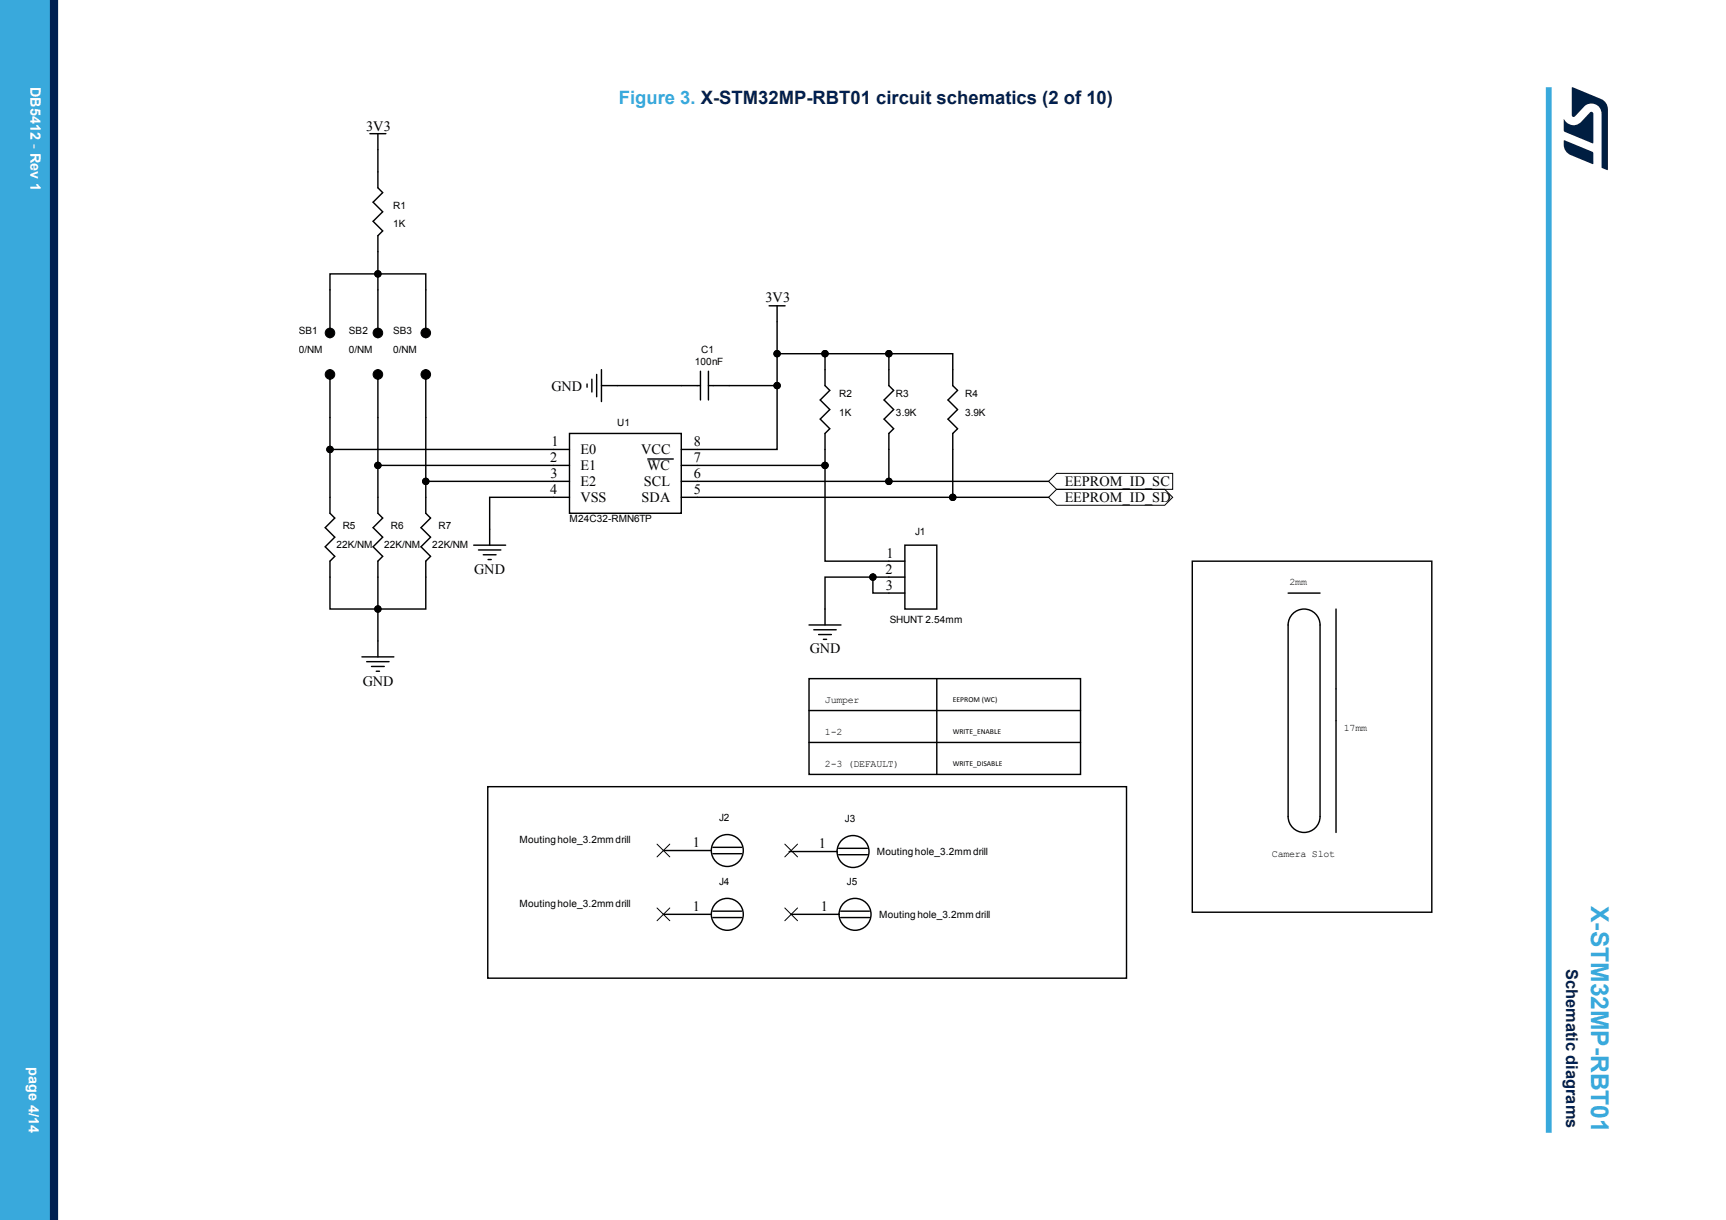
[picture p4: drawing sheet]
<svg xmlns="http://www.w3.org/2000/svg" width="297mm" height="210mm" viewBox="0 0 297 210" stroke-linecap="round" stroke-linejoin="round" font-family="sans-serif">
<defs><g id="words">
<text font-size="4.2" fill="#39a9dc" x="273.8" y="156" transform="rotate(90 273.8 156)">X-STM32MP-RBT01</text>
<text font-size="3.2" fill="#39a9dc" x="106.5" y="17.8">Figure 3. X-STM32MP-RBT01 circuit schematics (2 of 10)</text>
<text font-size="2.8" fill="#002052" x="269.5" y="166.8" transform="rotate(90 269.5 166.8)">Schematic diagrams</text>
<g font-size="2.5" fill="#fff">
<text x="5.3" y="15" transform="rotate(90 5.3 15)">DB5412 - Rev 1</text>
<text x="5" y="183.7" transform="rotate(90 5 183.7)">page 4/14</text>
</g>
<g font-size="2.5">
<text x="63" y="22.5">3V3</text>
<text x="131.7" y="52.1">3V3</text>
<text x="94.9" y="67.2">GND</text>
<text x="94.9" y="76.8">1</text>
<text x="119.4" y="76.8">8</text>
<text x="94.6" y="79.5">2</text>
<text x="94.7" y="82.3">3</text>
<text x="99.9" y="78.2">E0</text>
<text x="99.9" y="80.9">E1</text>
<text x="99.9" y="83.7">E2</text>
<text x="110.3" y="78.2">VCC</text>
<text x="110.8" y="83.7">SCL</text>
<text x="111.4" y="80.9">WC</text>
<text x="119.4" y="82.3">6</text>
<text x="119.4" y="79.5">7</text>
<text x="183.2" y="83.7">EEPROM_ID_SC</text>
<text x="94.6" y="85">4</text>
<text x="99.9" y="86.4">VSS</text>
<text x="110.4" y="86.4">SDA</text>
<text x="119.4" y="85">5</text>
<text x="183.2" y="86.4">EEPROM_ID_SD</text>
<text x="81.6" y="98.8">GND</text>
<text x="152.4" y="98.8">2</text>
<text x="152.5" y="101.5">3</text>
<text x="152.5" y="96">1</text>
<text x="139.3" y="112.5">GND</text>
<text x="62.4" y="118.1">GND</text>
<text x="119.2" y="145.8">1</text>
<text x="140.9" y="146">1</text>
<text x="119.2" y="156.8">1</text>
<text x="141.2" y="156.8">1</text>
</g>
<g font-size="1.7">
<text x="67.7" y="35.9">R1</text>
<text x="67.7" y="39.1">1K</text>
<text x="51.4" y="57.6">SB1</text>
<text x="60" y="57.6">SB2</text>
<text x="67.7" y="57.6">SB3</text>
<text x="51.4" y="60.8">0/NM</text>
<text x="60" y="60.8">0/NM</text>
<text x="67.7" y="60.8">0/NM</text>
<text x="119.6" y="62.9">100nF</text>
<text x="120.6" y="60.8">C1</text>
<text x="144.4" y="68.3">R2</text>
<text x="144.4" y="71.6">1K</text>
<text x="154.2" y="68.3">R3</text>
<text x="154.2" y="71.6">3.9K</text>
<text x="166.1" y="68.3">R4</text>
<text x="166.1" y="71.6">3.9K</text>
<text x="106.2" y="73.4">U1</text>
<text x="98" y="89.9">M24C32-RMN6TP</text>
<text x="57.9" y="94.3">22K/NM</text>
<text x="59" y="91">R5</text>
<text x="66.1" y="94.3">22K/NM</text>
<text x="67.3" y="91">R6</text>
<text x="74.4" y="94.3">22K/NM</text>
<text x="75.5" y="91">R7</text>
<text x="157.5" y="92.2">J1</text>
<text x="221.9" y="100.8">2mm</text>
<text x="153.1" y="107.2">SHUNT 2.54mm</text>
<text x="142" y="121">Jumper</text>
<text x="231.3" y="125.8">17mm</text>
<text x="142" y="126.5">1-2</text>
<text x="142" y="132">2-3 (DEFAULT)</text>
<text x="123.8" y="141.3">J2</text>
<text x="145.4" y="141.5">J3</text>
<text x="89.4" y="145.2">Mouting hole_3.2mm drill</text>
<text x="150.9" y="147.2">Mouting hole_3.2mm drill</text>
<text x="218.9" y="147.5">Camera Slot</text>
<text x="123.8" y="152.3">J4</text>
<text x="145.7" y="152.3">J5</text>
<text x="89.4" y="156.2">Mouting hole_3.2mm drill</text>
<text x="151.3" y="158.1">Mouting hole_3.2mm drill</text>
</g>
<g font-size="1.3">
<text x="163.9" y="120.8">EEPROM (WC)</text>
<text x="163.9" y="131.8">WRITE_DISABLE</text>
<text x="163.9" y="126.3">WRITE_ENABLE</text>
</g>
</g></defs>
<g fill="#000">
<circle cx="56.8" cy="57.3" r=".82"/>
<circle cx="65" cy="47.1" r=".55"/>
<circle cx="65" cy="57.3" r=".83"/>
<circle cx="73.3" cy="57.3" r=".83"/>
<circle cx="56.8" cy="77.4" r=".55"/>
<circle cx="56.8" cy="64.5" r=".82"/>
<circle cx="65" cy="64.5" r=".83"/>
<circle cx="73.3" cy="64.5" r=".83"/>
<circle cx="133.7" cy="60.9" r=".55"/>
<circle cx="133.7" cy="66.4" r=".55"/>
<circle cx="142" cy="60.9" r=".55"/>
<circle cx="153" cy="60.9" r=".55"/>
<circle cx="65" cy="80.1" r=".55"/>
<circle cx="73.3" cy="82.9" r=".55"/>
<circle cx="142" cy="80.1" r=".55"/>
<circle cx="150.2" cy="99.3" r=".55"/>
<circle cx="153" cy="82.9" r=".55"/>
<circle cx="163.9" cy="85.6" r=".55"/>
<circle cx="65" cy="104.8" r=".55"/>
</g>
<g fill="none" stroke="#000" stroke-width=".17">
<path d="M180.4 85.6l1.4-1.4h18.6l1.4 1.4-1.4 1.4h-18.6zM180.4 82.9l1.4-1.4h20v2.7h-20zM113.1 145.3l2.2 2.2M113.1 156.3l2.2 2.2M115.3 145.3l-2.2 2.2M115.3 156.3l-2.2 2.2M135 145.3l2.2 2.2M135 156.3l2.2 2.2M137.2 145.3l-2.2 2.2M137.2 156.3l-2.2 2.2"/>
<circle cx="56.8" cy="57.3" r=".82"/>
<circle cx="65" cy="57.3" r=".83"/>
<circle cx="65" cy="47.1" r=".55"/>
<circle cx="73.3" cy="57.3" r=".83"/>
<circle cx="56.8" cy="64.5" r=".82"/>
<circle cx="56.8" cy="77.4" r=".55"/>
<circle cx="65" cy="64.5" r=".83"/>
<circle cx="73.3" cy="64.5" r=".83"/>
<circle cx="133.7" cy="60.9" r=".55"/>
<circle cx="133.7" cy="66.4" r=".55"/>
<circle cx="142" cy="60.9" r=".55"/>
<circle cx="153" cy="60.9" r=".55"/>
<circle cx="65" cy="80.1" r=".55"/>
<circle cx="73.3" cy="82.9" r=".55"/>
<circle cx="142" cy="80.1" r=".55"/>
<circle cx="150.2" cy="99.3" r=".55"/>
<circle cx="153" cy="82.9" r=".55"/>
<circle cx="163.9" cy="85.6" r=".55"/>
<circle cx="65" cy="104.8" r=".55"/>
</g>
<g fill="none" stroke="#000" stroke-width=".25">
<path d="M63.7 23h2.7M65 23v9.3l.9 .9-1.7 1.6 1.7 1.7-1.7 1.6 1.7 1.6-.9 .9v17.5M56.8 58.1v-11h16.5v11M132.3 52.6h2.8M133.7 52.6v24.8h-16.5M56.8 63.6v24.7l.8 .9-1.6 1.6 1.6 1.7-1.6 1.6 1.6 1.7-.8 .8v8.2h16.5v-8.2l.8-.8-1.7-1.7 1.7-1.6-1.7-1.7 1.7-1.6-.8-.9v-24.7M56.8 77.4h41.2M65 63.6v24.7l.9 .9-1.7 1.6 1.7 1.7-1.7 1.6 1.7 1.7-.9 .8v16.5M98 74.6h19.2v13.7h-19.2zM101 66.1v.6M101.8 65.3v2.2M102.7 64.5v3.8"/>
<path d="M103.5 66.4h17M103.5 63.6v5.5M111.5 79h4.4M120.5 63.9v4.9M121.9 63.9v4.9M121.9 66.4h11.8M133.7 60.9h30.2v5.5l.9 .8-1.7 1.6 1.7 1.7-1.7 1.6 1.7 1.7-.9 .8v11M142 60.9v5.5l.8 .8-1.7 1.6 1.7 1.7-1.7 1.6 1.7 1.7-.8 .8v22h13.7M153 60.9v5.5l.8 .8-1.7 1.6 1.7 1.7-1.7 1.6 1.7 1.7-.8 .8v8.3M65 80.1h33M73.3 82.9h24.7M81.5 93.8h5.5"/>
<path d="M82.3 94.7h3.9M83.2 95.5h2.2M84 96.3h.5M98 85.6h-13.7v8.2M117.2 82.9h63.2M117.2 85.6h63.2M117.2 80.1h24.8M150.2 99.3v2.8h5.5M155.7 99.3h-13.7v8.3M155.7 93.8h5.5v11h-5.5zM205.2 96.6h41.2v60.4h-41.2zM62.3 113.1h5.5"/>
<path d="M63.1 113.9h3.8M63.9 114.7h2.2M64.7 115.5h.6M139.2 116.8h46.7v16.5h-46.7zM139.2 107.6h5.5M140 108.4h3.9M140.9 109.2h2.2M141.7 110.1h.5M161.2 116.8v16.5M221.7 102.1h5.4M222.3 105.9a2.75 2.75 0 0 1 3-.9 2.75 2.75 0 0 1 1.8 2.6v32.9a2.75 2.75 0 0 1-2.7 2.8 2.75 2.75 0 0 1-2.7-2.8v-32.9v-.6zM229.9 104.8v38.5"/>
<path d="M83.9 135.4h109.9v33h-109.9zM139.2 127.8h46.7M139.2 122.3h46.7M114.2 146.4h8.2M114.2 157.4h8.2M122.7 145.9h4.9M122.7 147h4.9M122.7 156.8h4.9M122.7 157.9h4.9M135.8 146.6h8.2M136.1 157.4h8.3M144.3 146h5"/>
<path d="M144.3 147.1h5M144.7 156.8h4.9M144.7 157.9h4.9"/>
<circle cx="125.1" cy="157.4" r="2.75"/>
<circle cx="125.1" cy="146.4" r="2.75"/>
<circle cx="146.8" cy="146.6" r="2.75"/>
<circle cx="147.1" cy="157.4" r="2.75"/>
</g>
<path d="M266.5 15v180" fill="none" stroke="#39a9dc" stroke-width="1"/>
<g fill="#39a9dc">
<path d="M0 0h8.6v210h-8.6z" fill-rule="evenodd"/>
<path d="M0 0h7.5v210h-7.5z" fill-rule="evenodd"/>
</g>
<path d="M9.3 0v210" fill="none" stroke="#002052" stroke-width="1.4"/>
<g fill="#001e41">
<path d="M270.5 15l5 2.1a1.91 1.91 0 0 1 1.2 1.7v10.4l-.1 .1-1-.5v-9.2a1.74 1.74 0 0 0-1-1.6 1.74 1.74 0 0 0-2 .3l-1.6 1.7-.2 .1-.3-.1z"/>
<path d="M269.1 24.2l4.9 1.9 .2 .3v1.7l-.2 .1-3.8-1.5a1.92 1.92 0 0 1-1.1-1.8z"/>
<path d="M269.1 20.5a1.85 1.85 0 0 0 2.9 .5l1.6-1.6 .2-.2 .3 .2v5.3l-5-2.1z"/>
</g>
<use href="#words"/>
</svg>
